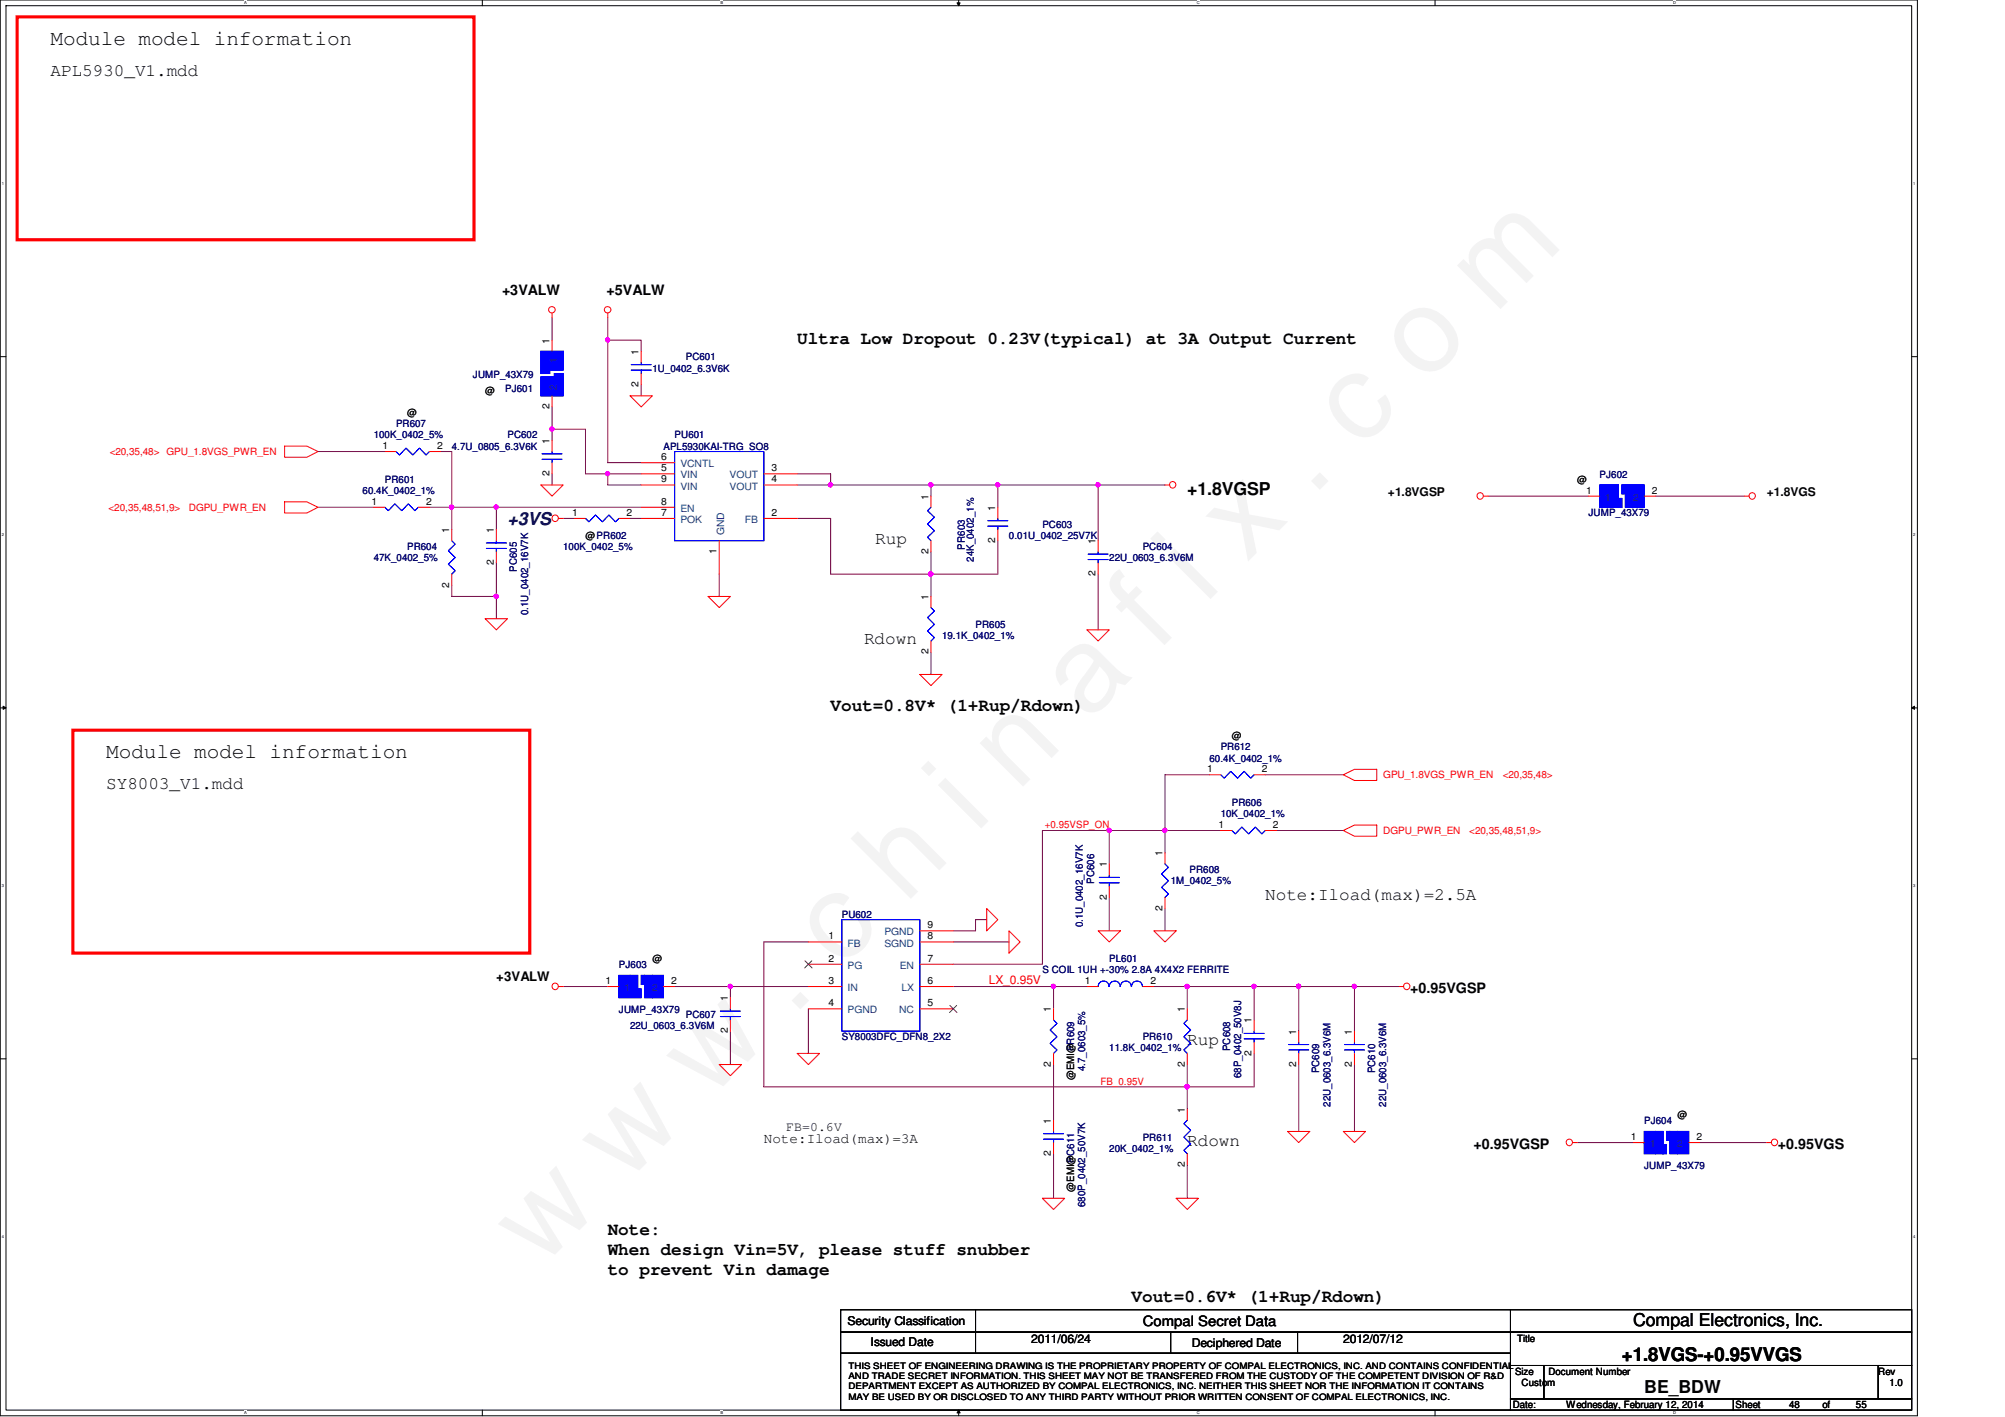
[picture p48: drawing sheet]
<svg xmlns="http://www.w3.org/2000/svg" width="297mm" height="210mm" viewBox="0 0 297 210" stroke-linecap="round" stroke-linejoin="round" font-family="sans-serif">
<defs><g id="words">
<text font-size="17.6" fill="#f0f" x="80.1" y="188" transform="rotate(-45 80.1 188)">w w w . c h i n a f i x . c o m</text>
<g font-size="3.1">
<text x="7.5" y="6.6">Module model information</text>
<text x="15.7" y="112.3">Module model information</text>
</g>
<text font-size="2.8" x="240.3" y="201.6">+1.8VGS-+0.95VVGS</text>
<g font-size="2.6">
<text x="7.5" y="11.2">APL5930_V1.mdd</text>
<text x="118.1" y="50.9">Ultra Low Dropout 0.23V(typical) at 3A Output Current</text>
<text x="175.9" y="73.3">+1.8VGSP</text>
<text x="129.7" y="80.6">Rup</text>
<text x="128" y="95.4">Rdown</text>
<text x="123.1" y="105.4">Vout=0.8V* (1+Rup/Rdown)</text>
<text x="15.7" y="116.9">SY8003_V1.mdd</text>
<text x="187.4" y="133.4">Note:Iload(max)=2.5A</text>
<text x="175.9" y="154.9">Rup</text>
<text x="175.9" y="169.7">Rdown</text>
<text x="90" y="183">Note:</text>
<text x="90" y="185.9">When design Vin=5V, please stuff snubber</text>
<text x="90" y="188.9">to prevent Vin damage</text>
<text x="167.6" y="192.9">Vout=0.6V* (1+Rup/Rdown)</text>
<text x="241.9" y="196.4">Compal Electronics, Inc.</text>
<text x="243.6" y="206.3">BE_BDW</text>
</g>
<text font-size="2.6" fill="#000040" x="75.2" y="77.7">+3VS</text>
<g font-size="2.1">
<text x="74.4" y="43.8">+3VALW</text>
<text x="89.9" y="43.8">+5VALW</text>
<text x="208.9" y="147.2">+0.95VGSP</text>
<text x="113.2" y="169.2">Note:Iload(max)=3A</text>
<text x="218.3" y="170.3">+0.95VGSP</text>
<text x="263.4" y="170.3">+0.95VGS</text>
<text x="169.3" y="196.5">Compal Secret Data</text>
</g>
<g font-size="1.9">
<text x="73.5" y="145.3">+3VALW</text>
<text x="116.5" y="167.5">FB=0.6V</text>
</g>
<g font-size="1.8">
<text x="205.6" y="73.5">+1.8VGSP</text>
<text x="261.7" y="73.5">+1.8VGS</text>
<text x="125.6" y="196.3">Security Classification</text>
<text x="129" y="199.4">Issued Date</text>
<text x="152.8" y="198.9">2011/06/24</text>
<text x="176.6" y="199.6">Deciphered Date</text>
<text x="199" y="198.9">2012/07/12</text>
</g>
<text font-size="1.8" fill="#f00" x="146.5" y="145.8">LX_0.95V</text>
<g font-size="1.5">
<text x="81.4" y="50.9" transform="rotate(-90 81.4 50.9)">1</text>
<text x="94.6" y="52.5" transform="rotate(-90 94.6 52.5)">1</text>
<text x="71.9" y="58.3">@</text>
<text x="94.6" y="57.3" transform="rotate(-90 94.6 57.3)">2</text>
<text x="60.3" y="61.6">@</text>
<text x="81.4" y="65.7" transform="rotate(-90 81.4 65.7)">1</text>
<text x="81.4" y="60.6" transform="rotate(-90 81.4 60.6)">2</text>
<text x="56.7" y="66.5">1</text>
<text x="64.8" y="66.5">2</text>
<text x="81.4" y="70.5" transform="rotate(-90 81.4 70.5)">2</text>
<text x="98" y="71.5">9</text>
<text x="98" y="68.2">6</text>
<text x="98" y="69.8">5</text>
<text x="114.3" y="71.5">4</text>
<text x="114.3" y="69.8">3</text>
<text x="233.7" y="71.5">@</text>
<text x="55" y="74.8">1</text>
<text x="63.1" y="74.8">2</text>
<text x="84.7" y="76.4">1</text>
<text x="92.8" y="76.4">2</text>
<text x="98" y="74.8">8</text>
<text x="98" y="76.4">7</text>
<text x="114.3" y="76.4">2</text>
<text x="137.5" y="74" transform="rotate(-90 137.5 74)">1</text>
<text x="147.4" y="75.6" transform="rotate(-90 147.4 75.6)">1</text>
<text x="235" y="73.1">1</text>
<text x="244.7" y="73.1">2</text>
<text x="66.5" y="79" transform="rotate(-90 66.5 79)">1</text>
<text x="73.1" y="83.7" transform="rotate(-90 73.1 83.7)">2</text>
<text x="73.1" y="79" transform="rotate(-90 73.1 79)">1</text>
<text x="86.7" y="79.8">@PR602</text>
<text x="106.2" y="82.1" transform="rotate(-90 106.2 82.1)">1</text>
<text x="137.5" y="82.1" transform="rotate(-90 137.5 82.1)">2</text>
<text x="147.4" y="80.4" transform="rotate(-90 147.4 80.4)">2</text>
<text x="162.3" y="80.6" transform="rotate(-90 162.3 80.6)">1</text>
<text x="66.5" y="87" transform="rotate(-90 66.5 87)">2</text>
<text x="137.5" y="88.9" transform="rotate(-90 137.5 88.9)">1</text>
<text x="162.3" y="85.4" transform="rotate(-90 162.3 85.4)">2</text>
<text x="137.5" y="96.9" transform="rotate(-90 137.5 96.9)">2</text>
<text x="182.5" y="109.5">@</text>
<text x="178.9" y="114.4">1</text>
<text x="186.9" y="114.4">2</text>
<text x="180.5" y="122.6">1</text>
<text x="188.6" y="122.6">2</text>
<text x="164" y="128.5" transform="rotate(-90 164 128.5)">1</text>
<text x="172.2" y="126.8" transform="rotate(-90 172.2 126.8)">1</text>
<text x="137.4" y="137.5">9</text>
<text x="164" y="133.3" transform="rotate(-90 164 133.3)">2</text>
<text x="172.2" y="134.9" transform="rotate(-90 172.2 134.9)">2</text>
<text x="96.6" y="142.5">@</text>
<text x="122.7" y="142.5">2</text>
<text x="122.7" y="139.1">1</text>
<text x="137.4" y="139.1">8</text>
<text x="137.4" y="142.5">7</text>
<text x="89.7" y="145.8">1</text>
<text x="99.4" y="145.8">2</text>
<text x="107.8" y="148.3" transform="rotate(-90 107.8 148.3)">1</text>
<text x="122.7" y="145.8">3</text>
<text x="122.7" y="149.1">4</text>
<text x="137.4" y="149.1">5</text>
<text x="137.4" y="145.8">6</text>
<text x="155.7" y="149.9" transform="rotate(-90 155.7 149.9)">1</text>
<text x="160.7" y="145.8">1</text>
<text x="170.4" y="145.8">2</text>
<text x="175.5" y="149.9" transform="rotate(-90 175.5 149.9)">1</text>
<text x="107.8" y="153.1" transform="rotate(-90 107.8 153.1)">2</text>
<text x="185.4" y="151.6" transform="rotate(-90 185.4 151.6)">1</text>
<text x="192" y="153.2" transform="rotate(-90 192 153.2)">1</text>
<text x="200.3" y="153.2" transform="rotate(-90 200.3 153.2)">1</text>
<text x="155.7" y="158" transform="rotate(-90 155.7 158)">2</text>
<text x="159.1" y="160" transform="rotate(-90 159.1 160)">@EMI@</text>
<text x="175.5" y="158" transform="rotate(-90 175.5 158)">2</text>
<text x="185.4" y="156.4" transform="rotate(-90 185.4 156.4)">2</text>
<text x="192" y="158" transform="rotate(-90 192 158)">2</text>
<text x="200.3" y="158" transform="rotate(-90 200.3 158)">2</text>
<text x="155.7" y="166.5" transform="rotate(-90 155.7 166.5)">1</text>
<text x="175.5" y="164.8" transform="rotate(-90 175.5 164.8)">1</text>
<text x="248.5" y="165.7">@</text>
<text x="155.7" y="171.2" transform="rotate(-90 155.7 171.2)">2</text>
<text x="175.5" y="172.9" transform="rotate(-90 175.5 172.9)">2</text>
<text x="241.6" y="168.9">1</text>
<text x="251.3" y="168.9">2</text>
<text x="159.1" y="176.5" transform="rotate(-90 159.1 176.5)">@EMI@</text>
<text x="224.4" y="203.6">Size</text>
<text x="224.7" y="198.8">Title</text>
<text x="229.4" y="203.6">Document Number</text>
<text x="278.3" y="203.6">Rev</text>
<text x="224.1" y="208.6">Date:</text>
<text x="225.4" y="205.3">Custom</text>
<text x="232" y="208.6">Wednesday, February 12, 2014</text>
<text x="257.1" y="208.6">Sheet</text>
<text x="265" y="208.6">48</text>
<text x="270" y="208.6">of</text>
<text x="275" y="208.6">55</text>
<text x="279.9" y="205.3">1.0</text>
</g>
<g font-size="1.5" fill="#004080">
<text x="82.5" y="53.7" transform="rotate(-90 82.5 53.7)">1</text>
<text x="82.5" y="57.8" transform="rotate(-90 82.5 57.8)">2</text>
<text x="100.8" y="69.2">VCNTL</text>
<text x="100.8" y="70.9">VIN</text>
<text x="108.1" y="70.9">VOUT</text>
<text x="100.8" y="72.5">VIN</text>
<text x="100.8" y="75.8">EN</text>
<text x="100.8" y="77.5">POK</text>
<text x="108.1" y="72.5">VOUT</text>
<text x="110.4" y="77.5">FB</text>
<text x="237.8" y="74.2">1</text>
<text x="241.9" y="74.2">2</text>
<text x="107.3" y="79.2" transform="rotate(-90 107.3 79.2)">GND</text>
<text x="125.6" y="143.5">PG</text>
<text x="125.6" y="140.2">FB</text>
<text x="131" y="140.2">SGND</text>
<text x="131" y="138.6">PGND</text>
<text x="133.3" y="143.5">EN</text>
<text x="92.5" y="146.8">1</text>
<text x="96.6" y="146.8">2</text>
<text x="125.6" y="146.8">IN</text>
<text x="133.6" y="146.8">LX</text>
<text x="125.6" y="150.1">PGND</text>
<text x="133.2" y="150.1">NC</text>
<text x="244.4" y="169.9">1</text>
<text x="248.5" y="169.9">2</text>
</g>
<g font-size="1.5" fill="#000080">
<text x="101.6" y="53.4">PC601</text>
<text x="70.1" y="56">JUMP_43X79</text>
<text x="74.8" y="58">PJ601</text>
<text x="96.6" y="55">1U_0402_6.3V6K</text>
<text x="55.4" y="64.9">100K_0402_5%</text>
<text x="58.7" y="63.3">PR607</text>
<text x="75.2" y="64.9">PC602</text>
<text x="99.9" y="64.9">PU601</text>
<text x="57" y="71.5">PR601</text>
<text x="66.9" y="66.6">4.7U_0805_6.3V6K</text>
<text x="98.3" y="66.6">APL5930KAI-TRG_SO8</text>
<text x="237" y="70.7">PJ602</text>
<text x="53.7" y="73.2">60.4K_0402_1%</text>
<text x="235.3" y="76.5">JUMP_43X79</text>
<text x="55.4" y="83.1">47K_0402_5%</text>
<text x="60.3" y="81.4">PR604</text>
<text x="83.4" y="81.4">100K_0402_5%</text>
<text x="143" y="81.4" transform="rotate(-90 143 81.4)">PR603</text>
<text x="144.3" y="83.2" transform="rotate(-90 144.3 83.2)">24K_0402_1%</text>
<text x="149.5" y="79.8">0.01U_0402_25V7K</text>
<text x="154.4" y="78.1">PC603</text>
<text x="164.3" y="83.1">22U_0603_6.3V6M</text>
<text x="169.3" y="81.4">PC604</text>
<text x="76.6" y="84.7" transform="rotate(-90 76.6 84.7)">PC605</text>
<text x="78.2" y="91.1" transform="rotate(-90 78.2 91.1)">0.1U_0402_16V7K</text>
<text x="139.6" y="94.7">19.1K_0402_1%</text>
<text x="144.5" y="93">PR605</text>
<text x="179.2" y="112.8">60.4K_0402_1%</text>
<text x="180.8" y="111.2">PR612</text>
<text x="182.5" y="119.4">PR606</text>
<text x="180.8" y="121.1">10K_0402_1%</text>
<text x="162.1" y="130.9" transform="rotate(-90 162.1 130.9)">PC606</text>
<text x="173.4" y="131">1M_0402_5%</text>
<text x="176.2" y="129.3">PR608</text>
<text x="124.7" y="135.9">PU602</text>
<text x="160.4" y="137.4" transform="rotate(-90 160.4 137.4)">0.1U_0402_16V7K</text>
<text x="91.7" y="143.4">PJ603</text>
<text x="164.3" y="142.5">PL601</text>
<text x="154.4" y="144.2">S COIL 1UH +-30% 2.8A 4X4X2 FERRITE</text>
<text x="91.7" y="150.1">JUMP_43X79</text>
<text x="93.3" y="152.4">22U_0603_6.3V6M</text>
<text x="101.6" y="150.8">PC607</text>
<text x="124.7" y="154.1">SY8003DFC_DFN8_2X2</text>
<text x="159.1" y="155.7" transform="rotate(-90 159.1 155.7)">PR609</text>
<text x="164.3" y="155.7">11.8K_0402_1%</text>
<text x="169.3" y="154.1">PR610</text>
<text x="182.2" y="155.7" transform="rotate(-90 182.2 155.7)">PC608</text>
<text x="160.8" y="158.7" transform="rotate(-90 160.8 158.7)">4.7_0603_5%</text>
<text x="183.9" y="159.7" transform="rotate(-90 183.9 159.7)">68P_0402_50V8J</text>
<text x="195.4" y="159" transform="rotate(-90 195.4 159)">PC609</text>
<text x="203.7" y="159" transform="rotate(-90 203.7 159)">PC610</text>
<text x="197.1" y="164" transform="rotate(-90 197.1 164)">22U_0603_6.3V6M</text>
<text x="205.4" y="164" transform="rotate(-90 205.4 164)">22U_0603_6.3V6M</text>
<text x="243.6" y="166.5">PJ604</text>
<text x="159.1" y="172.2" transform="rotate(-90 159.1 172.2)">PC611</text>
<text x="164.3" y="170.6">20K_0402_1%</text>
<text x="169.3" y="169">PR611</text>
<text x="243.6" y="173.2">JUMP_43X79</text>
<text x="160.8" y="178.8" transform="rotate(-90 160.8 178.8)">680P_0402_50V7K</text>
</g>
<g font-size="1.5" fill="#f00">
<text x="16.3" y="67.4">&lt;20,35,48&gt; GPU_1.8VGS_PWR_EN</text>
<text x="16.1" y="75.7">&lt;20,35,48,51,9&gt;</text>
<text x="28" y="75.7">DGPU_PWR_EN</text>
<text x="204.9" y="115.3">GPU_1.8VGS_PWR_EN</text>
<text x="222.6" y="115.3">&lt;20,35,48&gt;</text>
<text x="154.8" y="122.7">+0.95VSP_ON</text>
<text x="204.9" y="123.6">DGPU_PWR_EN</text>
<text x="217.7" y="123.6">&lt;20,35,48,51,9&gt;</text>
<text x="163" y="160.7">FB_0.95V</text>
</g>
<g font-size="1.3">
<text x="125.7" y="202.8">THIS SHEET OF ENGINEERING DRAWING IS THE PROPRIETARY PROPERTY OF COMPAL ELECTRONICS, INC. AND CONTAINS CONFIDENTIAL</text>
<text x="125.7" y="205.8">DEPARTMENT EXCEPT AS AUTHORIZED BY COMPAL ELECTRONICS, INC. NEITHER THIS SHEET NOR THE INFORMATION IT CONTAINS</text>
<text x="125.7" y="207.3">MAY BE USED BY OR DISCLOSED TO ANY THIRD PARTY WITHOUT PRIOR WRITTEN CONSENT OF COMPAL ELECTRONICS, INC.</text>
<text x="125.7" y="204.3">AND TRADE SECRET INFORMATION. THIS SHEET MAY NOT BE TRANSFERED FROM THE CUSTODY OF THE COMPETENT DIVISION OF R&amp;D</text>
</g>
<g font-size=".6">
<text x="36.1" y=".6">A</text>
<text x="106.7" y=".6">B</text>
<text x="177.3" y=".6">C</text>
<text x="247.9" y=".6">D</text>
<text x=".3" y="27.4">1</text>
<text x="283.4" y="27.4">1</text>
<text x=".3" y="79.4">2</text>
<text x="283.4" y="79.4">2</text>
<text x=".3" y="131.4">3</text>
<text x="283.4" y="131.4">3</text>
<text x=".3" y="183.4">4</text>
<text x="283.4" y="183.4">4</text>
<text x="36.1" y="209.5">A</text>
<text x="106.7" y="209.5">B</text>
<text x="177.3" y="209.5">C</text>
<text x="247.9" y="209.5">D</text>
</g>
</g></defs>
<path d="M0 0h284.1v209.7h-284.1zM.9 .8h282.3v208.1h-282.3z" fill="none" stroke="#000" stroke-width=".15"/>
<g fill="#fff">
<path d="M36.2 .1h.3v.7h-.3z"/>
<path d="M36.2 209h.3v.6h-.3z"/>
</g>
<path d="M71.5 0v.8M71.5 208.9v.8" fill="none" stroke="#000" stroke-width=".15"/>
<g fill="#fff">
<path d="M106.7 .1h.4v.7h-.4z"/>
<path d="M106.7 209h.4v.6h-.4z"/>
</g>
<path d="M141.8 .4h.4l-.2 .4zM142 0v.8M142 208.9l.2 .4h-.4zM142 208.9v.8" fill="none" stroke="#000" stroke-width=".15"/>
<path d="M141.8 .4h.4l-.2 .4zM142 208.9l.2 .4h-.4z" fill="#000"/>
<g fill="#fff">
<path d="M177.3 .1h.4v.7h-.4z"/>
<path d="M177.3 209h.4v.6h-.4z"/>
</g>
<path d="M212.6 0v.8M212.6 208.9v.8" fill="none" stroke="#000" stroke-width=".15"/>
<g fill="#fff">
<path d="M247.9 .1h.3v.7h-.3z"/>
<path d="M247.9 209h.3v.6h-.3z"/>
<path d="M.3 26.8h.2v.7h-.2z"/>
<path d="M283.4 26.8h.3v.7h-.3z"/>
<path d="M.3 78.8h.2v.7h-.2z"/>
<path d="M283.4 78.8h.3v.7h-.3z"/>
</g>
<path d="M0 52.8h.9M283.2 52.8h.9" fill="none" stroke="#000" stroke-width=".15"/>
<g fill="#fff">
<path d="M.3 130.9h.2v.6h-.2z"/>
<path d="M283.4 130.9h.3v.6h-.3z"/>
</g>
<path d="M0 104.9h.9M.5 104.6l.4 .3-.4 .2zM283.2 104.9h.9M283.2 104.9l.4-.3v.5z" fill="none" stroke="#000" stroke-width=".15"/>
<path d="M.5 104.6l.4 .3-.4 .2zM283.2 104.9l.4-.3v.5z" fill="#000"/>
<g fill="#fff">
<path d="M.3 182.8h.2v.7h-.2z"/>
<path d="M283.4 182.8h.3v.7h-.3z"/>
</g>
<path d="M0 156.8h.9M283.2 156.8h.9" fill="none" stroke="#000" stroke-width=".15"/>
<path d="M2.5 2.5h67.7v33h-67.7zM10.8 108.2h67.7v33h-67.7z" fill="none" stroke="#f00" stroke-width=".47"/>
<path d="M47.1 75.1h8.3M63.6 75.1h3.3v3.3M66.9 75.1h6.6v3.3M245.2 73.5h13.2M66.9 86.7v1.7h6.6" fill="none" stroke="#800040" stroke-width=".15"/>
<circle cx="66.9" cy="75.1" r=".32" fill="#f0f"/>
<circle cx="66.9" cy="75.1" r=".32" fill="none" stroke="#f0f" stroke-width=".15"/>
<path d="M47.1 66.9h9.9M65.3 66.9h1.6v8.2M113.2 161h62.7M233.7 169.3h8.2M251.8 169.3h9.9" fill="none" stroke="#800040" stroke-width=".15"/>
<g fill="none" stroke="#f00" stroke-width=".15">
<path d="M42.2 74.3h3.3l1.6 .8-1.6 .9h-3.3zM42.2 66.1h3.3l1.6 .8-1.6 .8h-3.3zM258.4 73.5h.7M261.7 169.3h.7"/>
<circle cx="259.6" cy="73.5" r=".48"/>
<circle cx="262.9" cy="169.2" r=".48"/>
</g>
<g fill="none" stroke="#000" stroke-width=".15">
<path d="M124.5 194h99.3v3.3h-99.3zM124.5 197.3h99.3v3.2h-99.3zM144.5 194v6.5M173.4 197.3v3.2M192.2 197.3v3.2M223.8 194h59.4v3.3h-59.4zM223.8 197.3h59.4v5h-59.4zM124.5 200.5h99.3v8.4h-99.3zM223.8 202.3h4.9v4.9h-4.9zM223.8 207.2h33v1.7h-33zM228.7 202.3h49.6v4.9h-49.6zM256.8 207.2h26.4v1.7h-26.4z"/>
<path d="M278.3 202.3h4.9v4.9h-4.9z"/>
</g>
<path d="M237 71.8h1.6v3.3h-1.6z" fill-rule="evenodd" fill="#00f"/>
<path d="M237 71.8h1.6v3.3h-1.6z" fill="none" stroke="#00f" stroke-width=".15"/>
<path d="M238.6 71.8h1.2v3.3h-1.2z" fill-rule="evenodd" fill="#00f"/>
<path d="M238.6 71.8h1.2v3.3h-1.2z" fill="none" stroke="#00f" stroke-width=".15"/>
<path d="M239.8 73.8h.5v1.3h-.5z" fill-rule="evenodd" fill="#00f"/>
<path d="M239.8 73.8h.5v1.3h-.5z" fill="none" stroke="#00f" stroke-width=".15"/>
<path d="M240.3 71.8h.5v1.4h-.5z" fill-rule="evenodd" fill="#00f"/>
<path d="M240.3 71.8h.5v1.4h-.5z" fill="none" stroke="#00f" stroke-width=".15"/>
<path d="M240.8 71.8h1.1v3.3h-1.1z" fill-rule="evenodd" fill="#00f"/>
<path d="M240.8 71.8h1.1v3.3h-1.1z" fill="none" stroke="#00f" stroke-width=".15"/>
<path d="M241.9 71.8h1.7v3.3h-1.7z" fill-rule="evenodd" fill="#00f"/>
<path d="M241.9 71.8h1.7v3.3h-1.7z" fill="none" stroke="#00f" stroke-width=".15"/>
<path d="M237 71.8h1.6v3.3h-1.6z" fill-rule="evenodd" fill="#00f"/>
<path d="M237 71.8h1.6v3.3h-1.6z" fill="none" stroke="#00f" stroke-width=".15"/>
<path d="M238.6 71.8h1.2v3.3h-1.2z" fill-rule="evenodd" fill="#00f"/>
<path d="M238.6 71.8h1.2v3.3h-1.2z" fill="none" stroke="#00f" stroke-width=".15"/>
<path d="M239.8 73.8h.5v1.3h-.5z" fill-rule="evenodd" fill="#00f"/>
<path d="M239.8 73.8h.5v1.3h-.5z" fill="none" stroke="#00f" stroke-width=".15"/>
<path d="M240.3 71.8h.5v1.4h-.5z" fill-rule="evenodd" fill="#00f"/>
<path d="M240.3 71.8h.5v1.4h-.5z" fill="none" stroke="#00f" stroke-width=".15"/>
<path d="M240.8 71.8h1.1v3.3h-1.1z" fill-rule="evenodd" fill="#00f"/>
<path d="M240.8 71.8h1.1v3.3h-1.1z" fill="none" stroke="#00f" stroke-width=".15"/>
<path d="M241.9 71.8h1.7v3.3h-1.7z" fill-rule="evenodd" fill="#00f"/>
<path d="M57 75.1l.5 .6 1-1.1 1 1.1 1-1.1 1 1.1 .5-.6M241.9 71.8h1.7v3.3h-1.7zM66.9 80.1l.5 .5-1 1 1 1-1 1 1 .9-.5 .5" fill="none" stroke="#00f" stroke-width=".15"/>
<path d="M55.4 75.1h1.6M62 75.1h1.6M66.9 78.4v1.7M243.6 73.5h1.6M66.9 85v1.7" fill="none" stroke="#f00" stroke-width=".15"/>
<path d="M243.6 167.6h1.6v3.3h-1.6z" fill-rule="evenodd" fill="#00f"/>
<path d="M243.6 167.6h1.6v3.3h-1.6z" fill="none" stroke="#00f" stroke-width=".15"/>
<path d="M245.2 167.6h1.2v3.3h-1.2z" fill-rule="evenodd" fill="#00f"/>
<path d="M245.2 167.6h1.2v3.3h-1.2z" fill="none" stroke="#00f" stroke-width=".15"/>
<path d="M246.4 169.6h.5v1.3h-.5z" fill-rule="evenodd" fill="#00f"/>
<path d="M246.4 169.6h.5v1.3h-.5z" fill="none" stroke="#00f" stroke-width=".15"/>
<path d="M246.9 167.6h.5v1.3h-.5z" fill-rule="evenodd" fill="#00f"/>
<path d="M246.9 167.6h.5v1.3h-.5z" fill="none" stroke="#00f" stroke-width=".15"/>
<path d="M247.4 167.6h1.1v3.3h-1.1z" fill-rule="evenodd" fill="#00f"/>
<path d="M247.4 167.6h1.1v3.3h-1.1z" fill="none" stroke="#00f" stroke-width=".15"/>
<path d="M248.5 167.6h1.7v3.3h-1.7z" fill-rule="evenodd" fill="#00f"/>
<path d="M248.5 167.6h1.7v3.3h-1.7z" fill="none" stroke="#00f" stroke-width=".15"/>
<path d="M243.6 167.6h1.6v3.3h-1.6z" fill-rule="evenodd" fill="#00f"/>
<path d="M243.6 167.6h1.6v3.3h-1.6z" fill="none" stroke="#00f" stroke-width=".15"/>
<path d="M245.2 167.6h1.2v3.3h-1.2z" fill-rule="evenodd" fill="#00f"/>
<path d="M245.2 167.6h1.2v3.3h-1.2z" fill="none" stroke="#00f" stroke-width=".15"/>
<path d="M246.4 169.6h.5v1.3h-.5z" fill-rule="evenodd" fill="#00f"/>
<path d="M246.4 169.6h.5v1.3h-.5z" fill="none" stroke="#00f" stroke-width=".15"/>
<path d="M246.9 167.6h.5v1.3h-.5z" fill-rule="evenodd" fill="#00f"/>
<path d="M246.9 167.6h.5v1.3h-.5z" fill="none" stroke="#00f" stroke-width=".15"/>
<path d="M247.4 167.6h1.1v3.3h-1.1z" fill-rule="evenodd" fill="#00f"/>
<path d="M247.4 167.6h1.1v3.3h-1.1z" fill="none" stroke="#00f" stroke-width=".15"/>
<path d="M248.5 167.6h1.7v3.3h-1.7z" fill-rule="evenodd" fill="#00f"/>
<path d="M58.7 66.9l.5 .5 1-1 1 1 .9-1 1 1 .5-.5M248.5 167.6h1.7v3.3h-1.7z" fill="none" stroke="#00f" stroke-width=".15"/>
<path d="M57 66.9h1.7M63.6 66.9h1.7M241.9 169.3h1.7M250.2 169.3h1.6" fill="none" stroke="#f00" stroke-width=".15"/>
<circle cx="66.9" cy="75.1" r=".32" fill="#f0f"/>
<circle cx="66.9" cy="75.1" r=".32" fill="none" stroke="#f0f" stroke-width=".15"/>
<use href="#words"/>
</svg>
